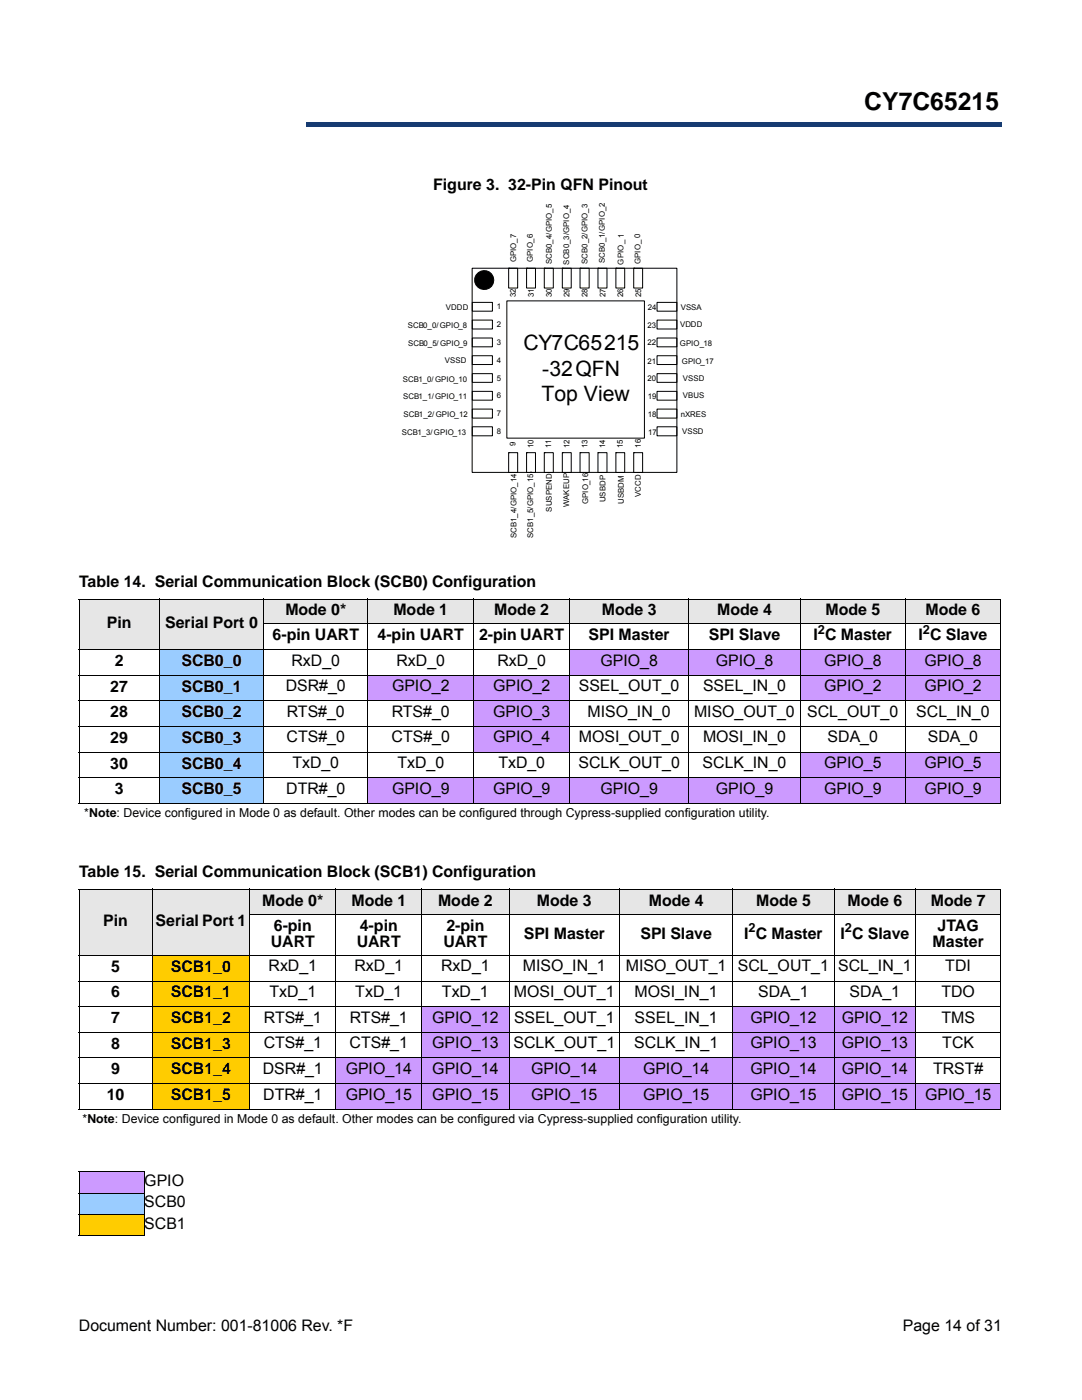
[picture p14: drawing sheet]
<svg xmlns="http://www.w3.org/2000/svg" width="216mm" height="279mm" viewBox="0 0 216 279" stroke-linecap="round" stroke-linejoin="round" font-family="sans-serif">
<defs><g id="words">
<text font-size="4.9" x="172.5" y="22">CY7C65215</text>
<g font-size="4.2">
<text x="104.4" y="69.9">CY7C65215</text>
<text x="108.2" y="75">-32QFN</text>
<text x="108.1" y="80.1">Top View</text>
</g>
<g font-size="3.2">
<text x="86.4" y="37.9">Figure 3. 32-Pin QFN Pinout</text>
<text x="15.8" y="117.1">Table 14. Serial Communication Block (SCB0) Configuration</text>
<text x="21.3" y="125.3">Pin</text>
<text x="33" y="125.3">Serial Port 0</text>
<text x="56.9" y="122.8">Mode 0*</text>
<text x="78.5" y="122.8">Mode 1</text>
<text x="98.6" y="122.8">Mode 2</text>
<text x="120.1" y="122.8">Mode 3</text>
<text x="143.1" y="122.8">Mode 4</text>
<text x="164.7" y="122.8">Mode 5</text>
<text x="184.7" y="122.8">Mode 6</text>
<text x="54.4" y="127.8">6-pin UART</text>
<text x="75.3" y="127.8">4-pin UART</text>
<text x="95.6" y="127.8">2-pin UART</text>
<text x="117.4" y="127.8">SPI Master</text>
<text x="141.4" y="127.8">SPI Slave</text>
<text x="162.3" y="127.8">I C Master</text>
<text x="183.3" y="127.8">I C Slave</text>
<text x="22.9" y="132.9">2</text>
<text x="36.2" y="132.9">SCB0_0</text>
<text x="57" y="137.9">DSR#_0</text>
<text x="58.2" y="132.8">RxD_0</text>
<text x="78.2" y="137.9">GPIO_2</text>
<text x="79.1" y="132.8">RxD_0</text>
<text x="98.4" y="137.9">GPIO_2</text>
<text x="99.2" y="132.8">RxD_0</text>
<text x="115.5" y="137.9">SSEL_OUT_0</text>
<text x="119.8" y="132.8">GPIO_8</text>
<text x="140.3" y="137.9">SSEL_IN_0</text>
<text x="142.8" y="132.8">GPIO_8</text>
<text x="164.4" y="132.8">GPIO_8</text>
<text x="164.4" y="137.9">GPIO_2</text>
<text x="184.4" y="132.8">GPIO_8</text>
<text x="184.4" y="137.9">GPIO_2</text>
<text x="22" y="138">27</text>
<text x="22" y="143.2">28</text>
<text x="36.2" y="138">SCB0_1</text>
<text x="36.2" y="143.2">SCB0_2</text>
<text x="57.2" y="143">RTS#_0</text>
<text x="78.2" y="143">RTS#_0</text>
<text x="98.4" y="143">GPIO_3</text>
<text x="117.2" y="143">MISO_IN_0</text>
<text x="138.5" y="143">MISO_OUT_0</text>
<text x="161.1" y="143">SCL_OUT_0</text>
<text x="182.8" y="143">SCL_IN_0</text>
<text x="22" y="148.3">29</text>
<text x="36.2" y="148.3">SCB0_3</text>
<text x="57.2" y="148.2">CTS#_0</text>
<text x="78.1" y="148.2">CTS#_0</text>
<text x="98.4" y="148.2">GPIO_4</text>
<text x="115.5" y="148.2">MOSI_OUT_0</text>
<text x="140.3" y="148.2">MOSI_IN_0</text>
<text x="165.1" y="148.2">SDA_0</text>
<text x="185.1" y="148.2">SDA_0</text>
<text x="22" y="153.4">30</text>
<text x="36.2" y="153.4">SCB0_4</text>
<text x="58.4" y="153.3">TxD_0</text>
<text x="79.3" y="153.3">TxD_0</text>
<text x="99.5" y="153.3">TxD_0</text>
<text x="115.4" y="153.3">SCLK_OUT_0</text>
<text x="140.2" y="153.3">SCLK_IN_0</text>
<text x="164.4" y="153.3">GPIO_5</text>
<text x="184.4" y="153.3">GPIO_5</text>
<text x="22.9" y="158.5">3</text>
<text x="36.2" y="158.5">SCB0_5</text>
<text x="57.1" y="158.4">DTR#_0</text>
<text x="78.2" y="158.4">GPIO_9</text>
<text x="98.4" y="158.4">GPIO_9</text>
<text x="119.8" y="158.4">GPIO_9</text>
<text x="142.8" y="158.4">GPIO_9</text>
<text x="164.4" y="158.4">GPIO_9</text>
<text x="184.4" y="158.4">GPIO_9</text>
<text x="15.8" y="175">Table 15. Serial Communication Block (SCB1) Configuration</text>
<text x="20.6" y="184.8">Pin</text>
<text x="31.1" y="184.8">Serial Port 1</text>
<text x="52.3" y="180.7">Mode 0*</text>
<text x="54.7" y="185.7">6-pin</text>
<text x="70.1" y="180.7">Mode 1</text>
<text x="71.8" y="185.7">4-pin</text>
<text x="87.4" y="180.7">Mode 2</text>
<text x="89.1" y="185.7">2-pin</text>
<text x="107.1" y="180.7">Mode 3</text>
<text x="129.5" y="180.7">Mode 4</text>
<text x="150.9" y="180.7">Mode 5</text>
<text x="169.1" y="180.7">Mode 6</text>
<text x="185.7" y="180.7">Mode 7</text>
<text x="187.1" y="185.7">JTAG</text>
<text x="54" y="188.9">UART</text>
<text x="71.2" y="188.9">UART</text>
<text x="88.5" y="188.9">UART</text>
<text x="104.5" y="187.3">SPI Master</text>
<text x="127.8" y="187.3">SPI Slave</text>
<text x="148.5" y="187.3">I C Master</text>
<text x="167.7" y="187.3">I C Slave</text>
<text x="186.1" y="188.9">Master</text>
<text x="22.2" y="194">5</text>
<text x="34.1" y="194">SCB1_0</text>
<text x="53.6" y="193.8">RxD_1</text>
<text x="70.7" y="193.8">RxD_1</text>
<text x="88" y="193.8">RxD_1</text>
<text x="104.3" y="193.8">MISO_IN_1</text>
<text x="124.9" y="193.8">MISO_OUT_1</text>
<text x="147.2" y="193.8">SCL_OUT_1 SCL_IN_1</text>
<text x="188.6" y="193.8">TDI</text>
<text x="22.2" y="199.1">6</text>
<text x="34.1" y="199.1">SCB1_1</text>
<text x="53.8" y="199">TxD_1</text>
<text x="70.9" y="199">TxD_1</text>
<text x="88.2" y="199">TxD_1</text>
<text x="102.6" y="199">MOSI_OUT_1</text>
<text x="126.6" y="199">MOSI_IN_1</text>
<text x="151.3" y="199">SDA_1</text>
<text x="169.5" y="199">SDA_1</text>
<text x="187.8" y="199">TDO</text>
<text x="22.2" y="204.2">7</text>
<text x="22.2" y="209.3">8</text>
<text x="34.1" y="204.2">SCB1_2</text>
<text x="34.1" y="209.3">SCB1_3</text>
<text x="52.6" y="209.2">CTS#_1</text>
<text x="52.6" y="204.1">RTS#_1</text>
<text x="69.8" y="209.2">CTS#_1</text>
<text x="69.8" y="204.1">RTS#_1</text>
<text x="86.3" y="204.1">GPIO_12</text>
<text x="86.3" y="209.2">GPIO_13</text>
<text x="102.5" y="209.2">SCLK_OUT_1</text>
<text x="102.6" y="204.1">SSEL_OUT_1</text>
<text x="126.6" y="209.2">SCLK_IN_1</text>
<text x="126.6" y="204.1">SSEL_IN_1</text>
<text x="149.7" y="204.1">GPIO_12</text>
<text x="149.7" y="209.2">GPIO_13</text>
<text x="168" y="204.1">GPIO_12</text>
<text x="168" y="209.2">GPIO_13</text>
<text x="187.8" y="204.1">TMS</text>
<text x="188" y="209.2">TCK</text>
<text x="22.2" y="214.4">9</text>
<text x="34.1" y="214.4">SCB1_4</text>
<text x="52.4" y="214.3">DSR#_1</text>
<text x="69" y="214.3">GPIO_14</text>
<text x="86.3" y="214.3">GPIO_14</text>
<text x="106" y="214.3">GPIO_14</text>
<text x="128.3" y="214.3">GPIO_14</text>
<text x="149.7" y="214.3">GPIO_14</text>
<text x="168" y="214.3">GPIO_14</text>
<text x="186.2" y="214.3">TRST#</text>
<text x="21.3" y="219.5">10</text>
<text x="34.1" y="219.5">SCB1_5</text>
<text x="52.5" y="219.4">DTR#_1</text>
<text x="69" y="219.4">GPIO_15</text>
<text x="86.3" y="219.4">GPIO_15</text>
<text x="106" y="219.4">GPIO_15</text>
<text x="128.3" y="219.4">GPIO_15</text>
<text x="149.7" y="219.4">GPIO_15</text>
<text x="168" y="219.4">GPIO_15</text>
<text x="184.6" y="219.4">GPIO_15</text>
<text x="28.8" y="236.7">GPIO</text>
<text x="28.8" y="241">SCB0</text>
<text x="28.8" y="245.2">SCB1</text>
<text x="15.7" y="265.6">Document Number: 001-81006 Rev. *F</text>
<text x="180.1" y="265.6">Page 14 of 31</text>
</g>
<g font-size="2.5">
<text x="163.2" y="126.5">2</text>
<text x="184.2" y="126.5">2</text>
<text x="16.8" y="163">*Note: Device configured in Mode 0 as default. Other modes can be configured through Cypress-supplied configuration utility.</text>
<text x="149.4" y="186.1">2</text>
<text x="168.6" y="186.1">2</text>
<text x="16.5" y="224.1">*Note: Device configured in Mode 0 as default. Other modes can be configured via Cypress-supplied configuration utility.</text>
</g>
<g font-size="1.6">
<text x="103" y="52.4" transform="rotate(-90 103 52.4)">GPIO_7</text>
<text x="106.3" y="52.3" transform="rotate(-90 106.3 52.3)">GPIO_6</text>
<text x="110.1" y="52.7" transform="rotate(-90 110.1 52.7)">SCB0_4/GPIO_5</text>
<text x="113.6" y="52.8" transform="rotate(-90 113.6 52.8)">SCB0_3/GPIO_4</text>
<text x="117.2" y="52.7" transform="rotate(-90 117.2 52.7)">SCB0_2/GPIO_3</text>
<text x="120.7" y="52.5" transform="rotate(-90 120.7 52.5)">SCB0_1/GPIO_2</text>
<text x="124.4" y="52.8" transform="rotate(-90 124.4 52.8)">GPIO_ 1</text>
<text x="127.8" y="52.7" transform="rotate(-90 127.8 52.7)">GPIO_ 0</text>
<text x="102.9" y="59.3" transform="rotate(-90 102.9 59.3)">32</text>
<text x="106.5" y="59.4" transform="rotate(-90 106.5 59.4)">31</text>
<text x="110.1" y="59.4" transform="rotate(-90 110.1 59.4)">30</text>
<text x="113.6" y="59.4" transform="rotate(-90 113.6 59.4)">29</text>
<text x="117.2" y="59.4" transform="rotate(-90 117.2 59.4)">28</text>
<text x="120.8" y="59.3" transform="rotate(-90 120.8 59.3)">27</text>
<text x="124.4" y="59.3" transform="rotate(-90 124.4 59.3)">26</text>
<text x="127.9" y="59.3" transform="rotate(-90 127.9 59.3)">25</text>
<text x="81.4" y="65.4">SCB0_0/GPIO_8</text>
<text x="89" y="61.9">VDDD</text>
<text x="99.2" y="61.7">1</text>
<text x="99.2" y="65.3">2</text>
<text x="129.2" y="65.4">23</text>
<text x="129.2" y="61.8">24</text>
<text x="135.7" y="65.2">VDDD</text>
<text x="135.8" y="61.8">VSSA</text>
<text x="81.4" y="69">SCB0_5/ GPIO_9</text>
<text x="99.2" y="68.9">3</text>
<text x="129.2" y="68.9">22</text>
<text x="135.7" y="69">GPIO_18</text>
<text x="80.4" y="76.2">SCB1_0/GPIO_10</text>
<text x="88.8" y="72.4">VSSD</text>
<text x="99.2" y="72.4">4</text>
<text x="99.2" y="76">5</text>
<text x="129.2" y="72.6">21</text>
<text x="129.2" y="76.1">20</text>
<text x="136.1" y="72.6">GPIO_17</text>
<text x="136.3" y="76.1">VSSD</text>
<text x="80.4" y="79.6">SCB1_1/GPIO_11</text>
<text x="80.5" y="83.3">SCB1_2/ GPIO_12</text>
<text x="99.2" y="79.5">6</text>
<text x="99.2" y="83.1">7</text>
<text x="129.2" y="79.6">19</text>
<text x="129.2" y="83.2">18</text>
<text x="135.8" y="83.2">nXRES</text>
<text x="136.3" y="79.5">VBUS</text>
<text x="80.2" y="86.7">SCB1_3/ GPIO_13</text>
<text x="99.2" y="86.6">8</text>
<text x="102.8" y="89" transform="rotate(-90 102.8 89)">9</text>
<text x="106.4" y="89.5" transform="rotate(-90 106.4 89.5)">10</text>
<text x="110" y="89.5" transform="rotate(-90 110 89.5)">11</text>
<text x="113.6" y="89.5" transform="rotate(-90 113.6 89.5)">12</text>
<text x="117.2" y="89.5" transform="rotate(-90 117.2 89.5)">13</text>
<text x="120.7" y="89.4" transform="rotate(-90 120.7 89.4)">14</text>
<text x="124.3" y="89.4" transform="rotate(-90 124.3 89.4)">15</text>
<text x="127.9" y="89.4" transform="rotate(-90 127.9 89.4)">16</text>
<text x="129.3" y="86.8">17</text>
<text x="136.1" y="86.6">VSSD</text>
<text x="113.6" y="101.2" transform="rotate(-90 113.6 101.2)">WAKEUP</text>
<text x="117.4" y="100.6" transform="rotate(-90 117.4 100.6)">GPIO_16</text>
<text x="120.8" y="100.3" transform="rotate(-90 120.8 100.3)">USBDP</text>
<text x="124.5" y="100.6" transform="rotate(-90 124.5 100.6)">USBDM</text>
<text x="127.9" y="99.2" transform="rotate(-90 127.9 99.2)">VCCD</text>
<text x="103" y="107.4" transform="rotate(-90 103 107.4)">SCB1_4/GPIO_14</text>
<text x="106.4" y="107.4" transform="rotate(-90 106.4 107.4)">SCB1_5/GPIO_15</text>
<text x="110.1" y="102.1" transform="rotate(-90 110.1 102.1)">SUSPEND</text>
</g>
</g></defs>
<path d="M61 24.4h138.8v.9h-138.8z" fill="#163b71"/>
<path d="M61 24.4h138.9" fill="none" stroke="#163b71" stroke-width=".2"/>
<path d="M199.7 24.4h.2v1h-.2z" fill="#163b71"/>
<path d="M61 25.3h138.8" fill="none" stroke="#163b71" stroke-width=".2"/>
<path d="M61 24.3h.1v1h-.1z" fill="#163b71"/>
<g fill="#fff">
<path d="M15.8 8.6h45.2v18h-45.2z"/>
<path d="M79.1 39.5h64.4v68.5h-64.4z"/>
</g>
<g fill="none" stroke="#000" stroke-width=".2">
<path d="M94.2 53.5h40.9v40.8h-40.9zM101.5 53.5h1.8v4h-1.8zM101.5 53.5h.1M105.1 53.5h1.7v4h-1.7zM105.1 53.5h.1M108.6 53.5h1.8v4h-1.8zM108.6 53.5h.1M112.2 53.5h1.8v4h-1.8zM112.2 53.5h.1M115.7 53.5h1.9v4h-1.9zM115.7 53.5h.1M119.3 53.5h1.8v4h-1.8z"/>
<path d="M119.3 53.5h.1M122.9 53.5h1.8v4h-1.8zM122.9 53.5h.1M126.4 53.5h1.8v4h-1.8zM126.4 53.5h.1M94.2 60.3h4.1v1.8h-4.1zM94.2 63.9h4.1v1.8h-4.1zM94.2 67.5h4.1v1.7h-4.1zM94.2 71h4.1v1.7h-4.1zM94.2 74.6h4.1v1.7h-4.1zM94.2 78.1h4.1v1.8h-4.1zM101.1 60h27.5v27.4h-27.5z"/>
<path d="M131.1 60.3h4v1.8h-4zM131.1 63.9h4v1.8h-4zM131.1 67.5h4v1.7h-4zM131.1 71h4v1.7h-4zM131.1 74.6h4v1.7h-4zM131.1 78.1h4v1.8h-4zM94.2 81.6h4.1v1.8h-4.1zM94.2 85.2h4.1v1.8h-4.1zM101.5 90.3h1.8v4h-1.8zM101.5 90.3h.1M105.1 90.3h1.7v4h-1.7zM105.1 90.3h.1"/>
<path d="M106 94.2v.1M108.6 90.3h1.8v4h-1.8zM108.6 90.3h.1M112.2 90.3h1.8v4h-1.8zM112.2 90.3h.1M115.7 90.3h1.9v4h-1.9zM115.7 90.3h.1M119.3 90.3h1.8v4h-1.8zM119.3 90.3h.1M122.9 90.3h1.8v4h-1.8zM122.9 90.3h.1M126.4 90.3h1.8v4h-1.8z"/>
<path d="M126.4 90.3h.1M131.1 81.6h4v1.8h-4zM131.1 85.2h4v1.8h-4z"/>
<circle cx="96.6" cy="55.9" r="1.9"/>
</g>
<circle cx="96.6" cy="55.9" r="1.9" fill="#000"/>
<g fill="#e6e6e6">
<path d="M15.8 119.6h15.9v10h-15.9z"/>
<path d="M31.7 119.6h21v10h-21z"/>
<path d="M52.7 119.6h20.7v4.9h-20.7z"/>
<path d="M73.4 119.6h21.2v4.9h-21.2z"/>
<path d="M94.6 119.6h19.1v4.9h-19.1z"/>
<path d="M113.7 119.6h23.7v4.9h-23.7z"/>
<path d="M137.4 119.6h22.3v4.9h-22.3z"/>
<path d="M159.7 119.6h21v4.9h-21z"/>
<path d="M180.7 119.6h19v4.9h-19z"/>
</g>
<path d="M15.8 129.6h15.9v5.2h-15.9z" fill="#fff"/>
<path d="M31.7 129.6h21v5.2h-21z" fill="#9accff"/>
<g fill="#cc9aff">
<path d="M113.7 129.6h23.7v5.2h-23.7z"/>
<path d="M137.4 129.6h22.3v5.2h-22.3z"/>
<path d="M159.7 129.6h21v5.2h-21z"/>
<path d="M180.7 129.6h19v5.2h-19z"/>
</g>
<path d="M15.8 134.8h15.9v5.1h-15.9z" fill="#fff"/>
<path d="M31.7 134.8h21v5.1h-21z" fill="#9accff"/>
<g fill="#cc9aff">
<path d="M73.4 134.8h21.2v5.1h-21.2z"/>
<path d="M94.6 134.8h19.1v5.1h-19.1z"/>
<path d="M159.7 134.8h21v5.1h-21z"/>
<path d="M180.7 134.8h19v5.1h-19z"/>
</g>
<path d="M15.8 139.9h15.9v5.1h-15.9z" fill="#fff"/>
<path d="M31.7 139.9h21v5.1h-21z" fill="#9accff"/>
<path d="M94.6 139.9h19.1v5.1h-19.1z" fill="#cc9aff"/>
<path d="M15.8 145h15.9v5.1h-15.9z" fill="#fff"/>
<path d="M31.7 145h21v5.1h-21z" fill="#9accff"/>
<path d="M94.6 145h19.1v5.1h-19.1z" fill="#cc9aff"/>
<path d="M15.8 150.1h15.9v5.1h-15.9z" fill="#fff"/>
<path d="M31.7 150.1h21v5.1h-21z" fill="#9accff"/>
<g fill="#cc9aff">
<path d="M159.7 150.1h21v5.1h-21z"/>
<path d="M180.7 150.1h19v5.1h-19z"/>
</g>
<path d="M15.8 155.2h15.9v5.1h-15.9z" fill="#fff"/>
<path d="M31.7 155.2h21v5.1h-21z" fill="#9accff"/>
<g fill="#cc9aff">
<path d="M73.4 155.2h21.2v5.1h-21.2z"/>
<path d="M94.6 155.2h19.1v5.1h-19.1z"/>
<path d="M113.7 155.2h23.7v5.1h-23.7z"/>
<path d="M137.4 155.2h22.3v5.1h-22.3z"/>
<path d="M159.7 155.2h21v5.1h-21z"/>
<path d="M180.7 155.2h19v5.1h-19z"/>
</g>
<g fill="none" stroke="#000" stroke-width=".2">
<path d="M15.7 119.6h184.1M15.8 119.7v40.6M31.8 119.5v40.9M52.7 119.5v40.9M73.4 119.5v40.9M94.6 119.5v40.9M113.7 119.5v40.9M137.4 119.5v40.9M159.7 119.5v40.9M180.7 119.5v40.9M199.7 119.7v40.6M15.7 129.6h184.1"/>
<path d="M15.7 134.8h184.1M15.7 139.9h184.1M52.6 124.5h147.2M15.7 145h184.1M15.7 150.1h184.1M15.7 155.2h184.1M15.7 160.3h184.1"/>
</g>
<g fill="#e6e6e6">
<path d="M15.8 177.4h14.5v13.3h-14.5z"/>
<path d="M30.3 177.4h19.5v13.3h-19.5z"/>
<path d="M49.8 177.4h17.2v5.2h-17.2z"/>
<path d="M67 177.4h17.1v5.2h-17.1z"/>
<path d="M84.1 177.4h17.5v5.2h-17.5z"/>
<path d="M101.6 177.4h22v5.2h-22z"/>
<path d="M123.6 177.4h22.6v5.2h-22.6z"/>
<path d="M146.2 177.4h20.3v5.2h-20.3z"/>
<path d="M166.5 177.4h16.2v5.2h-16.2z"/>
<path d="M182.7 177.4h17v5.2h-17z"/>
</g>
<path d="M15.8 190.7h14.5v5.1h-14.5z" fill="#fff"/>
<path d="M30.3 190.7h19.5v5.1h-19.5z" fill="#fc0"/>
<path d="M15.8 195.8h14.5v5.1h-14.5z" fill="#fff"/>
<path d="M30.3 195.8h19.5v5.1h-19.5z" fill="#fc0"/>
<path d="M15.8 200.9h14.5v5.1h-14.5z" fill="#fff"/>
<path d="M30.3 200.9h19.5v5.1h-19.5z" fill="#fc0"/>
<g fill="#cc9aff">
<path d="M84.1 200.9h17.5v5.1h-17.5z"/>
<path d="M146.2 200.9h20.3v5.1h-20.3z"/>
<path d="M166.5 200.9h16.2v5.1h-16.2z"/>
</g>
<path d="M15.8 206h14.5v5.1h-14.5z" fill="#fff"/>
<path d="M30.3 206h19.5v5.1h-19.5z" fill="#fc0"/>
<g fill="#cc9aff">
<path d="M84.1 206h17.5v5.1h-17.5z"/>
<path d="M146.2 206h20.3v5.1h-20.3z"/>
<path d="M166.5 206h16.2v5.1h-16.2z"/>
</g>
<path d="M15.8 211.1h14.5v5.2h-14.5z" fill="#fff"/>
<path d="M30.3 211.1h19.5v5.2h-19.5z" fill="#fc0"/>
<g fill="#cc9aff">
<path d="M67 211.1h17.1v5.2h-17.1z"/>
<path d="M84.1 211.1h17.5v5.2h-17.5z"/>
<path d="M101.6 211.1h22v5.2h-22z"/>
<path d="M123.6 211.1h22.6v5.2h-22.6z"/>
<path d="M146.2 211.1h20.3v5.2h-20.3z"/>
<path d="M166.5 211.1h16.2v5.2h-16.2z"/>
</g>
<path d="M15.8 216.3h14.5v5.1h-14.5z" fill="#fff"/>
<path d="M30.3 216.3h19.5v5.1h-19.5z" fill="#fc0"/>
<g fill="#cc9aff">
<path d="M67 216.3h17.1v5.1h-17.1z"/>
<path d="M84.1 216.3h17.5v5.1h-17.5z"/>
<path d="M101.6 216.3h22v5.1h-22z"/>
<path d="M123.6 216.3h22.6v5.1h-22.6z"/>
<path d="M146.2 216.3h20.3v5.1h-20.3z"/>
<path d="M166.5 216.3h16.2v5.1h-16.2z"/>
<path d="M182.7 216.3h17v5.1h-17z"/>
</g>
<g fill="none" stroke="#000" stroke-width=".2">
<path d="M15.7 177.4h184.1M15.8 177.5v43.8M30.3 177.4v44.1M49.8 177.4v44.1M67 177.4v44.1M84.1 177.4v44.1M101.6 177.4v44.1M123.6 177.4v44.1M146.2 177.4v44.1M166.5 177.4v44.1M182.7 177.4v44.1M199.7 177.5v43.8"/>
<path d="M15.7 190.7h184.1M15.7 195.8h184.1M49.7 182.6h150.1M15.7 200.9h184.1M15.7 206h184.1M15.7 211.1h184.1M15.7 216.3h184.1M15.7 221.4h184.1"/>
</g>
<path d="M15.8 233.9h13v4.2h-13z" fill="#cc9aff"/>
<path d="M15.8 238.1h13v4.3h-13z" fill="#9accff"/>
<path d="M15.8 242.4h13v4.2h-13z" fill="#fc0"/>
<path d="M15.7 233.9h13.2M15.7 238.1h13.2M15.8 234v12.5M28.8 234v12.5M15.7 242.4h13.2M15.7 246.6h13.2" fill="none" stroke="#000" stroke-width=".2"/>
<use href="#words"/>
</svg>
